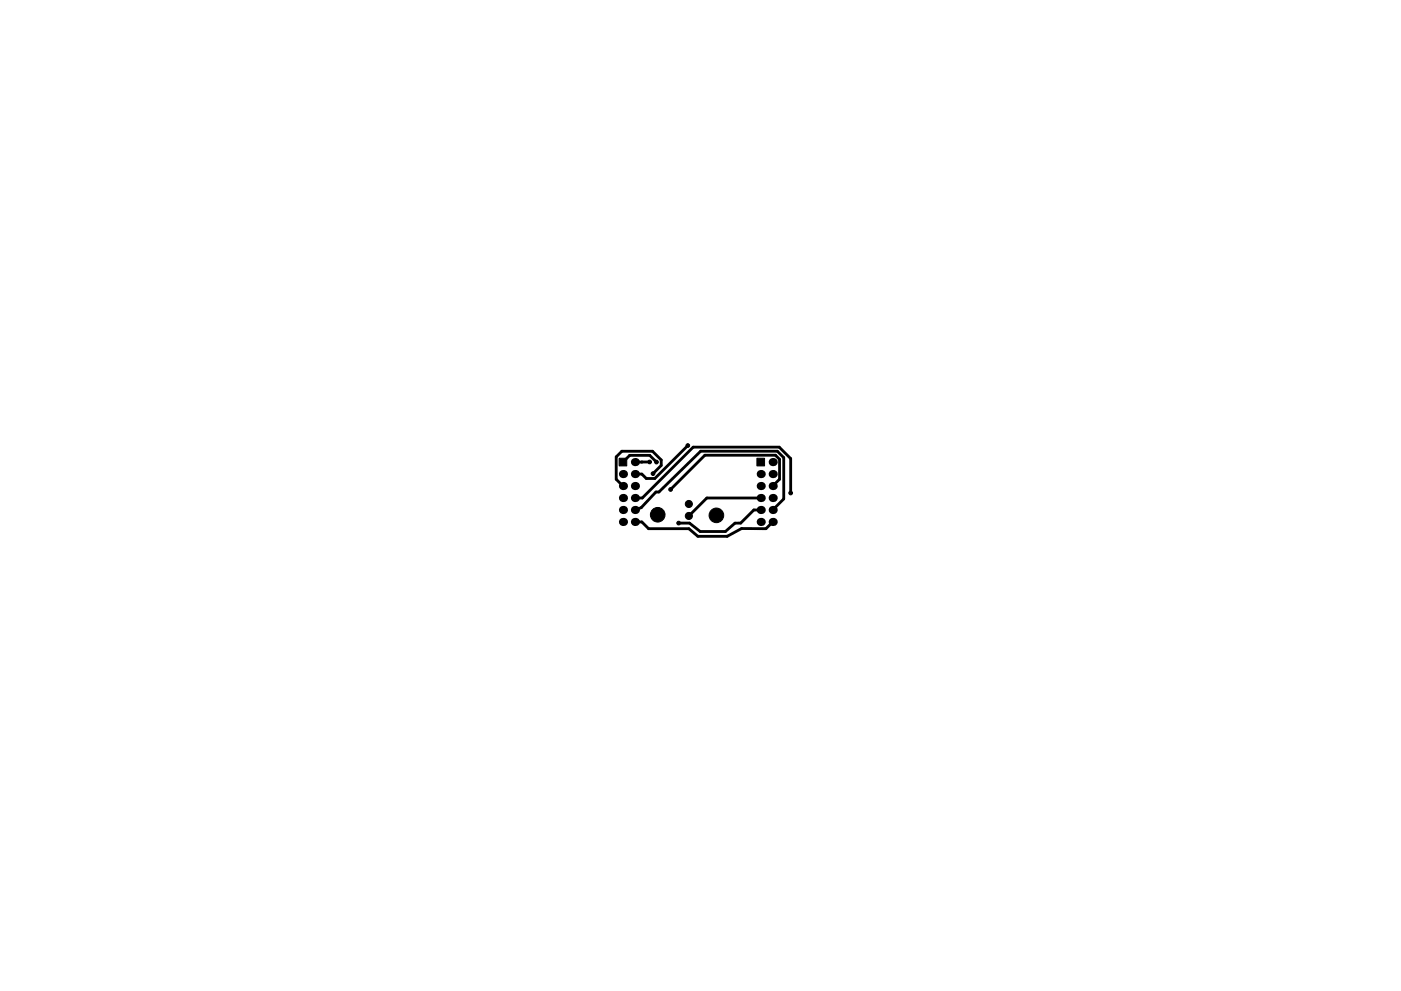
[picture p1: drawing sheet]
<svg xmlns="http://www.w3.org/2000/svg" width="297mm" height="210mm" viewBox="0 0 297 210" stroke-linecap="round" stroke-linejoin="round" font-family="sans-serif">
<g fill="#000" stroke="#000" stroke-width=".21">
<path d="M131.3 97.2h1.6v1.7h-1.6zM160.5 97.2h1.6v1.7h-1.6z"/>
<circle cx="137.7" cy="98" r=".39"/>
<circle cx="139.2" cy="98" r=".39"/>
<circle cx="145.8" cy="94.5" r=".39"/>
<circle cx="138.5" cy="100.5" r=".39"/>
<circle cx="139.4" cy="109.2" r="1.55"/>
<circle cx="142.2" cy="103.8" r=".39"/>
<circle cx="143.9" cy="111" r=".39"/>
<circle cx="146" cy="106.9" r=".75"/>
<circle cx="146" cy="109.5" r=".75"/>
<circle cx="151.9" cy="109.3" r="1.55"/>
<circle cx="167.6" cy="104.6" r=".39"/>
</g>
<g fill="#000">
<circle cx="134.6" cy="98" r=".86"/>
<circle cx="163.8" cy="98" r=".86"/>
<circle cx="132.1" cy="105.7" r=".86"/>
<circle cx="132.1" cy="103.1" r=".86"/>
<circle cx="132.1" cy="108.2" r=".86"/>
<circle cx="132.1" cy="110.7" r=".86"/>
<circle cx="132.1" cy="100.6" r=".86"/>
<circle cx="134.6" cy="105.7" r=".86"/>
<circle cx="134.6" cy="103.1" r=".86"/>
<circle cx="134.6" cy="108.2" r=".86"/>
<circle cx="134.6" cy="110.7" r=".86"/>
<circle cx="134.6" cy="100.6" r=".86"/>
<circle cx="161.3" cy="103.1" r=".86"/>
<circle cx="161.3" cy="110.7" r=".86"/>
<circle cx="161.3" cy="105.7" r=".86"/>
<circle cx="161.3" cy="108.2" r=".86"/>
<circle cx="161.3" cy="100.6" r=".86"/>
<circle cx="163.8" cy="105.7" r=".86"/>
<circle cx="163.8" cy="108.2" r=".86"/>
<circle cx="163.8" cy="103.1" r=".86"/>
<circle cx="163.8" cy="110.7" r=".86"/>
<circle cx="163.8" cy="100.6" r=".86"/>
</g>
<path d="M132.1 98l1.4-1.4h4.3l1.4 1.4M137.7 98h-3.1M145.8 94.5l-7 7h-1.8l-.9-.9h-1.5M134.6 108.2l1.3-.5 3.2-3.3h.6l8.9-8.7h16.2l1.4 1.4v8.8l-2.4 2.3M134.6 110.7h1.5l1.4 1.5h8.5l2 1.6h6.2l3-1.7 5.2 .1 1.4-1.5M138.5 100.5l1.7-1.7v-1.2l-1.9-1.9h-6.5l-1.2 1.2v4.8l1.5 1.4M161.3 108.2h-1.5l-2.8 2.8h-1.2l-2 1.8h-5.3l-2.3-1.8h-2.3M161.3 105.7h-11.4l-3.9 3.8M163.8 103.1l1.5-1.4v-4.3l-.9-.8h-15l-7.2 7.2M167.6 104.6v-7.3l-2.4-2.4h-18.2l-10.8 10.8h-1.6" fill="none" stroke="#000" stroke-width=".6"/>
</svg>
